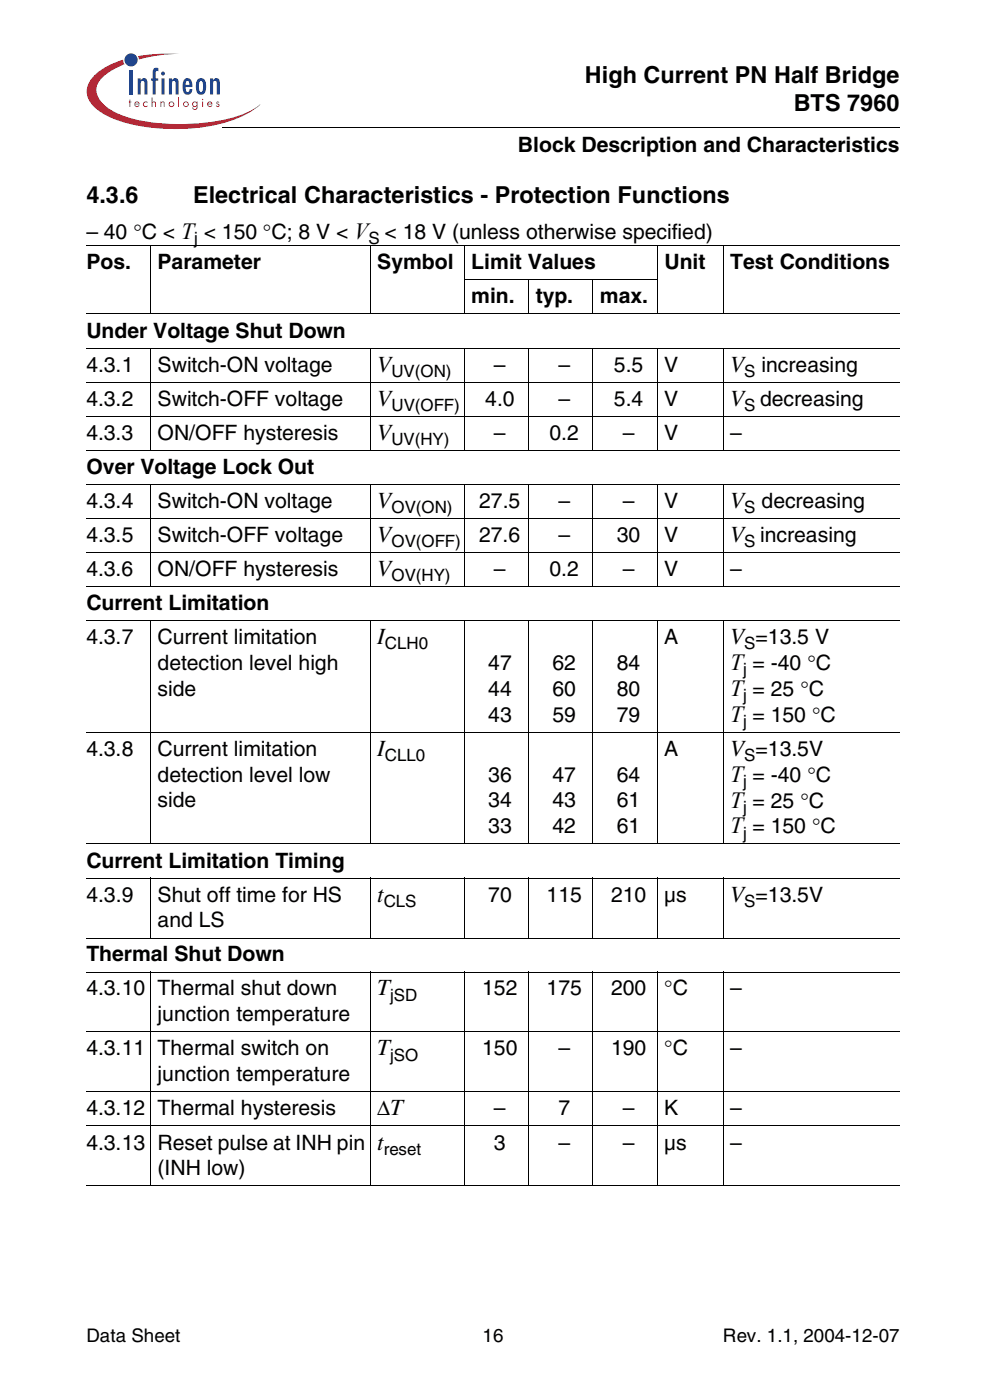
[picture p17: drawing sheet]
<svg xmlns="http://www.w3.org/2000/svg" width="207mm" height="294mm" viewBox="0 0 207 294" stroke-linecap="round" stroke-linejoin="round" font-family="sans-serif">
<defs><g id="words">
<g font-size="4.9">
<text x="122.8" y="17.4">High Current PN Half Bridge</text>
<text x="166.7" y="23.3">BTS 7960</text>
<text x="18.1" y="42.6">4.3.6</text>
<text x="40.5" y="42.6">Electrical Characteristics - Protection Functions</text>
<text x="79.2" y="78.1">V</text>
<text x="153.4" y="78.1">V</text>
<text x="79.2" y="85.2">V</text>
<text x="153.4" y="85.2">V decreasing</text>
<text x="79.2" y="92.4">V</text>
<text x="79.2" y="106.8">V</text>
<text x="153.4" y="106.8">V</text>
<text x="79.2" y="113.9">V</text>
<text x="153.4" y="113.9">V increasing</text>
<text x="79.2" y="121.1">V</text>
<text x="79.2" y="135.4">I</text>
<text x="153.4" y="135.4">V =13.5 V</text>
<text x="153.4" y="140.8">T = -40 °C</text>
<text x="153.4" y="146.2">T = 25 °C</text>
<text x="153.4" y="151.7">T = 150 °C</text>
<text x="79.2" y="158.8">I</text>
<text x="153.4" y="158.8">V =13.5V</text>
<text x="153.4" y="164.3">T = -40 °C</text>
<text x="153.4" y="169.7">T = 25 °C</text>
<text x="153.4" y="175.1">T = 150 °C</text>
<text x="79.2" y="189.5">t</text>
<text x="153.4" y="189.5">V =13.5V</text>
<text x="79.2" y="209.2">T</text>
<text x="79.2" y="221.8">T</text>
<text x="79.2" y="241.6">t</text>
</g>
<g font-size="4.4">
<text x="108.8" y="31.9">Block Description and Characteristics</text>
<text x="18.1" y="50.2">– 40 °C &lt; T &lt; 150 °C; 8 V &lt; V &lt; 18 V (unless otherwise specified)</text>
<text x="18.1" y="56.6">Pos.</text>
<text x="33.1" y="56.6">Parameter</text>
<text x="79.2" y="56.6">Symbol</text>
<text x="99" y="56.6">Limit Values</text>
<text x="139.5" y="56.6">Unit</text>
<text x="153.4" y="56.6">Test Conditions</text>
<text x="99" y="63.7">min.</text>
<text x="112.5" y="63.7">typ.</text>
<text x="126" y="63.7">max.</text>
<text x="18.1" y="70.9">Under Voltage Shut Down</text>
<text x="18.1" y="78.1">4.3.1</text>
<text x="33.1" y="78.1">Switch-ON voltage</text>
<text x="103.7" y="78.1">–</text>
<text x="117.3" y="78.1">–</text>
<text x="128.9" y="78.1">5.5</text>
<text x="139.5" y="78.1">V</text>
<text x="159.9" y="78.1">increasing</text>
<text x="18.1" y="85.2">4.3.2</text>
<text x="33.1" y="85.2">Switch-OFF voltage</text>
<text x="101.9" y="85.2">4.0</text>
<text x="117.3" y="85.2">–</text>
<text x="128.9" y="85.2">5.4</text>
<text x="139.5" y="85.2">V</text>
<text x="18.1" y="92.4">4.3.3</text>
<text x="33.1" y="92.4">ON/OFF hysteresis</text>
<text x="103.7" y="92.4">–</text>
<text x="115.4" y="92.4">0.2</text>
<text x="130.8" y="92.4">–</text>
<text x="139.5" y="92.4">V</text>
<text x="153.4" y="92.4">–</text>
<text x="18.1" y="99.6">Over Voltage Lock Out</text>
<text x="18.1" y="106.8">4.3.4</text>
<text x="33.1" y="106.8">Switch-ON voltage</text>
<text x="100.7" y="106.8">27.5</text>
<text x="117.3" y="106.8">–</text>
<text x="130.8" y="106.8">–</text>
<text x="139.5" y="106.8">V</text>
<text x="159.9" y="106.8">decreasing</text>
<text x="18.1" y="113.9">4.3.5</text>
<text x="33.1" y="113.9">Switch-OFF voltage</text>
<text x="100.7" y="113.9">27.6</text>
<text x="117.3" y="113.9">–</text>
<text x="129.6" y="113.9">30</text>
<text x="139.5" y="113.9">V</text>
<text x="18.1" y="121.1">4.3.6</text>
<text x="33.1" y="121.1">ON/OFF hysteresis</text>
<text x="103.7" y="121.1">–</text>
<text x="115.4" y="121.1">0.2</text>
<text x="130.8" y="121.1">–</text>
<text x="139.5" y="121.1">V</text>
<text x="153.4" y="121.1">–</text>
<text x="18.1" y="128.2">Current Limitation</text>
<text x="18.1" y="135.4">4.3.7</text>
<text x="33.1" y="135.4">Current limitation</text>
<text x="139.5" y="135.4">A</text>
<text x="33.1" y="140.8">detection level high</text>
<text x="102.5" y="140.8">47</text>
<text x="116" y="140.8">62</text>
<text x="129.6" y="140.8">84</text>
<text x="33.1" y="146.2">side</text>
<text x="102.5" y="146.2">44</text>
<text x="116" y="146.2">60</text>
<text x="129.6" y="146.2">80</text>
<text x="102.5" y="151.7">43</text>
<text x="116" y="151.7">59</text>
<text x="129.6" y="151.7">79</text>
<text x="18.1" y="158.8">4.3.8</text>
<text x="33.1" y="158.8">Current limitation</text>
<text x="139.5" y="158.8">A</text>
<text x="33.1" y="164.3">detection level low</text>
<text x="102.5" y="164.3">36</text>
<text x="116" y="164.3">47</text>
<text x="129.6" y="164.3">64</text>
<text x="33.1" y="169.7">side</text>
<text x="102.5" y="169.7">34</text>
<text x="116" y="169.7">43</text>
<text x="129.6" y="169.7">61</text>
<text x="102.5" y="175.1">33</text>
<text x="116" y="175.1">42</text>
<text x="129.6" y="175.1">61</text>
<text x="18.1" y="182.3">Current Limitation Timing</text>
<text x="18.1" y="189.5">4.3.9</text>
<text x="33.1" y="189.5">Shut off time for HS</text>
<text x="102.5" y="189.5">70</text>
<text x="114.8" y="189.5">115</text>
<text x="128.3" y="189.5">210</text>
<text x="139.5" y="189.5">µs</text>
<text x="33.1" y="194.9">and LS</text>
<text x="18.1" y="202">Thermal Shut Down</text>
<text x="18.1" y="209.2">4.3.10 Thermal shut down</text>
<text x="101.3" y="209.2">152</text>
<text x="114.8" y="209.2">175</text>
<text x="128.3" y="209.2">200</text>
<text x="139.5" y="209.2">°C</text>
<text x="153.4" y="209.2">–</text>
<text x="33.1" y="214.7">junction temperature</text>
<text x="18.1" y="221.8">4.3.11 Thermal switch on</text>
<text x="101.3" y="221.8">150</text>
<text x="117.3" y="221.8">–</text>
<text x="128.3" y="221.8">190</text>
<text x="139.5" y="221.8">°C</text>
<text x="153.4" y="221.8">–</text>
<text x="33.1" y="227.2">junction temperature</text>
<text x="18.1" y="234.4">4.3.12 Thermal hysteresis</text>
<text x="79.2" y="234.4">∆T</text>
<text x="103.7" y="234.4">–</text>
<text x="117.3" y="234.4">7</text>
<text x="130.8" y="234.4">–</text>
<text x="139.5" y="234.4">K</text>
<text x="153.4" y="234.4">–</text>
<text x="18.1" y="241.6">4.3.13 Reset pulse at INH pin</text>
<text x="103.7" y="241.6">3</text>
<text x="117.3" y="241.6">–</text>
<text x="130.8" y="241.6">–</text>
<text x="139.5" y="241.6">µs</text>
<text x="153.4" y="241.6">–</text>
<text x="33.1" y="247">(INH low)</text>
</g>
<g font-size="3.9">
<text x="18.1" y="282.1">Data Sheet</text>
<text x="101.3" y="282.1">16</text>
<text x="151.8" y="282.1">Rev. 1.1, 2004-12-07</text>
</g>
<g font-size="3.6">
<text x="40.8" y="51.3">j</text>
<text x="77.4" y="51.3">S</text>
<text x="82.2" y="79.2">UV(ON)</text>
<text x="156.3" y="79.2">S</text>
<text x="82.2" y="86.3">UV(OFF)</text>
<text x="156.3" y="86.3">S</text>
<text x="82.2" y="93.5">UV(HY)</text>
<text x="82.2" y="107.9">OV(ON)</text>
<text x="156.3" y="107.9">S</text>
<text x="82.2" y="115">OV(OFF)</text>
<text x="156.3" y="115">S</text>
<text x="82.2" y="122.2">OV(HY)</text>
<text x="80.8" y="136.5">CLH0</text>
<text x="156.3" y="136.5">S</text>
<text x="156.1" y="141.9">j</text>
<text x="156.1" y="147.3">j</text>
<text x="156.1" y="152.8">j</text>
<text x="80.8" y="160">CLL0</text>
<text x="156.3" y="160">S</text>
<text x="156.1" y="165.4">j</text>
<text x="156.1" y="170.8">j</text>
<text x="156.1" y="176.3">j</text>
<text x="80.6" y="190.6">CLS</text>
<text x="156.3" y="190.6">S</text>
<text x="81.9" y="210.3">jSD</text>
<text x="81.9" y="222.9">jSO</text>
<text x="80.6" y="242.7">reset</text>
</g>
</g></defs>
<g fill="#c82434">
<path d="M27.2 20.9h.2v.4h.2v.2h-.2v1h-.2v-1h-.1z"/>
<path d="M30.2 21.5l.6-.2 .2 .1v.3a.42 .42 0 0 0-.6-.1 .42 .42 0 0 0 0 .6 .42 .42 0 0 0 .6-.1v.3a.6 .6 0 0 1-.8-.1 .6 .6 0 0 1 0-.8z"/>
<path d="M31.8 20.5h.2v1l.4-.2 .3 .3 .1 .9h-.2l-.1-.8-.2-.2-.3 .2v.8h-.2z"/>
<path d="M33.7 21.3h.2v.2l.3-.2 .2 .1 .2 1.1h-.2v-.8l-.2-.2-.3 .2v.8h-.2z"/>
<path d="M37.4 20.5h.2v2h-.2z"/>
<path d="M45.5 21.5a.34 .34 0 0 1 .6 0h-.5l.1 .2a.4 .4 0 0 1 .4 .4 .4 .4 0 0 1-.3 .4 .4 .4 0 0 1-.5-.3l.6 .1-.1-.3a.4 .4 0 0 1-.3-.5z"/>
<path d="M29 11.8a36.8 36.8 0 0 1 8.7-.5 31.9 31.9 0 0 0-8.5 1.2z"/>
<path d="M19.9 15.8a14.7 14.7 0 0 1 6-3.3l.2 1a9.9 9.9 0 0 0-5.7 4.4 4 4 0 0 0 1.7 4.3 20.8 20.8 0 0 0 11.3 3.7 40 40 0 0 0 18.7-2.3l2.5-1.7a19.5 19.5 0 0 1-10.2 4.6 41.7 41.7 0 0 1-20.1-1.4 10 10 0 0 1-5.7-4.2 4.3 4.3 0 0 1 1.3-5.1z"/>
<path d="M28.5 21.6l.3-.1 .3 .3h-.7zM28.4 21.5a.59 .59 0 0 0 0 .9 .59 .59 0 0 0 .9-.2l-.2-.1-.2 .2a.37 .37 0 0 1-.5-.4h.9a.55 .55 0 0 0-.3-.5 .55 .55 0 0 0-.6 .1z"/>
<path d="M35.6 21.9a.41 .41 0 0 1 .8 0 .41 .41 0 0 1-.8 0zM35.4 21.9a.6 .6 0 0 0 1.2 0 .6 .6 0 0 0-1.2 0z"/>
<path d="M38.6 21.9a.45 .45 0 0 1 .9 0 .45 .45 0 0 1-.9 0zM38.4 21.9a.6 .6 0 0 0 1.2 0 .6 .6 0 0 0-1.2 0z"/>
<path d="M40.5 21.9a.4 .4 0 0 1 .8 0 .4 .4 0 0 1-.8 0zM40.5 21.5a.57 .57 0 0 0 0 .8 .57 .57 0 0 0 .8 0 .44 .44 0 0 1-.1 .5 .44 .44 0 0 1-.5 .1l-.1-.3h-.2a.57 .57 0 0 0 .6 .5 .57 .57 0 0 0 .5-.7v-1.1h-.2v.2l-.4-.2z"/>
<path d="M42.5 21.3h.2v1.2h-.2zM42.4 20.9a.15 .15 0 0 1 .3 0 .15 .15 0 0 1-.3 0z"/>
<path d="M43.8 21.6l.3-.1 .3 .3h-.7zM43.7 21.5a.59 .59 0 0 0 0 .9 .59 .59 0 0 0 .9-.2l-.2-.1-.2 .2a.37 .37 0 0 1-.5-.4h.9a.55 .55 0 0 0-.3-.5 .55 .55 0 0 0-.6 .1z"/>
</g>
<g fill="#18469d">
<path d="M27.2 14.8h.7v5.1h-.7z"/>
<path d="M28.9 16.5h.7v.4a.78 .78 0 0 1 1-.4 .78 .78 0 0 1 .4 1v2.4h-.7v-2.6l-.4-.3a.58 .58 0 0 0-.3 .7v2.2h-.7z"/>
<path d="M32.2 14.5a.91 .91 0 0 1 1.1-.2v.7l-.3-.1-.3 .3v1.3h.5v.5h-.5v2.9h-.6v-2.9h-.4v-.5h.4v-1.5z"/>
<path d="M35.5 16.5h.6v.4a.78 .78 0 0 1 1.1-.4 .78 .78 0 0 1 .3 1v2.4h-.6v-2.6l-.4-.3a.58 .58 0 0 0-.4 .7v2.2h-.6z"/>
<path d="M44.1 16.5h.7v.4a.78 .78 0 0 1 1-.4 .78 .78 0 0 1 .4 1v2.4h-.7v-2.6l-.4-.3a.58 .58 0 0 0-.3 .7v2.2h-.7z"/>
<path d="M33.9 16.5h.7v3.4h-.7zM33.8 15.5a.45 .45 0 0 1 .9 0 .45 .45 0 0 1-.9 0z"/>
<path d="M39.1 17.1l.3-.1a.73 .73 0 0 1 .4 .8h-.8zM38.9 16.5a2.66 2.66 0 0 0 0 3.3 1.02 1.02 0 0 0 1.1-.1 1.02 1.02 0 0 0 .4-1h-.6l-.1 .6-.3 .1a.97 .97 0 0 1-.4-1.1l1.4-.1a1.54 1.54 0 0 0-1-1.8z"/>
<path d="M41.9 17.1l.3-.1a1.27 1.27 0 0 1 .4 1.5l-.1 .7-.3 .1a1.26 1.26 0 0 1-.4-1.4zM41.4 16.8l-.3 1.4a1.24 1.24 0 0 0 .3 1.3 1.24 1.24 0 0 0 1.3 .3 2.57 2.57 0 0 0 0-3.3l-.5-.1-.5 .1z"/>
<circle cx="27.5" cy="12.6" r="1.38"/>
</g>
<path d="M46.6 26.6l.1 .2z" fill="#000"/>
<path d="M46.7 26.7h142.3" fill="none" stroke="#000" stroke-width=".21"/>
<path d="M18.1 28.8h45.9v4.8h-45.9z" fill="#fff"/>
<g fill="none" stroke="#000" stroke-width=".21">
<path d="M18.1 51.7h170.8M31.6 51.6v14.5M77.8 51.6v14.5M97.4 58.8h40.7M97.5 51.6v14.5M111 58.7v7.4M124.5 58.7v7.4M138 51.6v14.5M151.9 51.6v14.5M18.1 66h170.8M18.1 73.1h170.8M31.6 73.1v21.6"/>
<path d="M77.8 73.1v21.6M97.5 73.1v21.6M111 73.1v21.6M124.5 73.1v21.6M138 73.1v21.6M151.9 73.1v21.6M18.1 80.3h170.8M18.1 87.4h170.8M18.1 94.6h170.8M18.1 101.8h170.8M18.1 109h170.8M18.1 116.1h170.8"/>
<path d="M31.6 101.7v21.6M77.8 101.7v21.6M97.5 101.7v21.6M111 101.7v21.6M124.5 101.7v21.6M138 101.7v21.6M151.9 101.7v21.6M18.1 123.3h170.8M18.1 130.5h170.8M31.6 130.4v47M77.8 130.4v47M97.5 130.4v47"/>
<path d="M111 130.4v47M124.5 130.4v47M138 130.4v47M151.9 130.4v47M18.1 153.9h170.8M18.1 177.4h170.8M18.1 184.5h170.8M18.1 197.1h170.8M31.6 184.4v12.8M77.8 184.4v12.8M97.5 184.4v12.8M111 184.4v12.8"/>
<path d="M124.5 184.4v12.8M138 184.4v12.8M151.9 184.4v12.8M18.1 204.3h170.8M18.1 216.9h170.8M31.6 204.2v45.1M77.8 204.2v45.1M97.5 204.2v45.1M111 204.2v45.1M124.5 204.2v45.1M138 204.2v45.1M151.9 204.2v45.1"/>
<path d="M18.1 229.5h170.8M18.1 236.6h170.8M18.1 249.2h170.8"/>
</g>
<use href="#words"/>
</svg>
